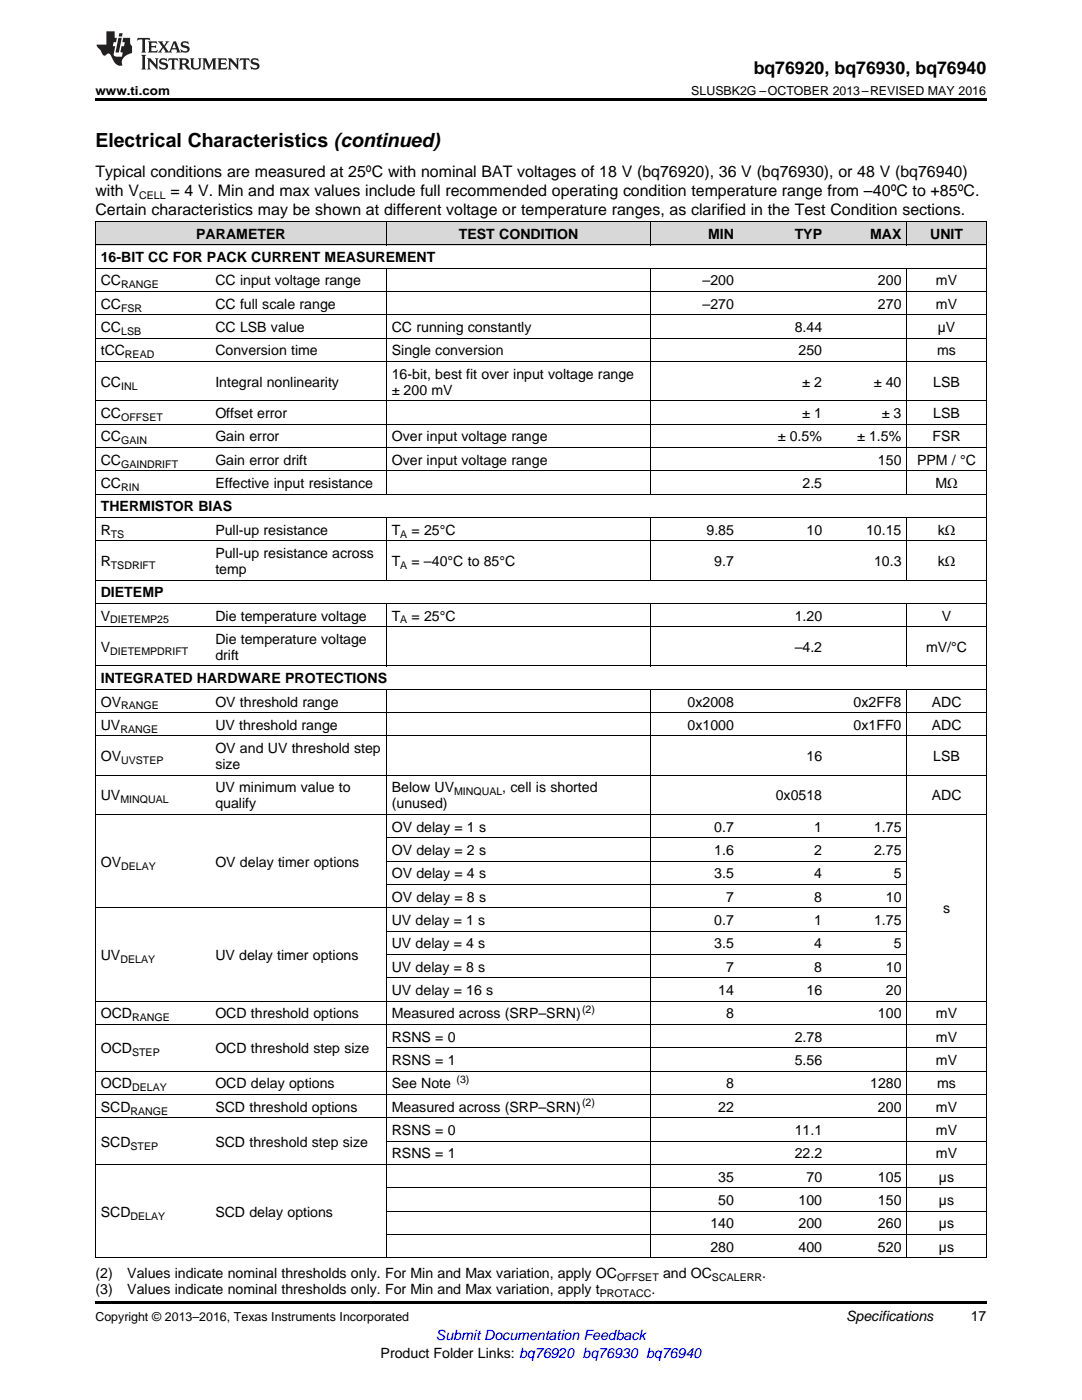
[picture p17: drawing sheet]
<svg xmlns="http://www.w3.org/2000/svg" width="216mm" height="279mm" viewBox="0 0 216 279" stroke-linecap="round" stroke-linejoin="round" font-family="sans-serif">
<defs><g id="words">
<text font-size="3.9" x="19" y="29.3">Electrical Characteristics (continued)</text>
<text font-size="3.5" x="150.4" y="14.8">bq76920, bq76930, bq76940</text>
<g font-size="3.2">
<text x="19" y="35.2">Typical conditions are measured at 25ºC with nominal BAT voltages of 18 V (bq76920), 36 V (bq76930), or 48 V (bq76940)</text>
<text x="19" y="39.1">with V</text>
<text x="34" y="39.1">= 4 V. Min and max values include full recommended operating condition temperature range from –40ºC to +85ºC.</text>
<text x="19" y="43">Certain characteristics may be shown at different voltage or temperature ranges, as clarified in the Test Condition sections.</text>
</g>
<g font-size="2.8">
<text x="39.2" y="47.7">PARAMETER</text>
<text x="91.5" y="47.7">TEST CONDITION</text>
<text x="141.3" y="47.7">MIN</text>
<text x="158.6" y="47.7">TYP</text>
<text x="173.6" y="47.7">MAX</text>
<text x="185.6" y="47.7">UNIT</text>
<text x="20.1" y="52.3">16-BIT CC FOR PACK CURRENT MEASUREMENT</text>
<text x="20.1" y="57">CC</text>
<text x="43" y="57">CC input voltage range</text>
<text x="140.2" y="57">–200</text>
<text x="175.2" y="57">200</text>
<text x="186.8" y="57">mV</text>
<text x="20.1" y="61.6">CC</text>
<text x="43" y="61.6">CC full scale range</text>
<text x="140.2" y="61.6">–270</text>
<text x="175.2" y="61.6">270</text>
<text x="186.8" y="61.6">mV</text>
<text x="20.1" y="66.3">CC</text>
<text x="20.1" y="70.9">tCC</text>
<text x="43" y="66.3">CC LSB value</text>
<text x="43" y="70.9">Conversion time</text>
<text x="78.2" y="66.3">CC running constantly</text>
<text x="78.2" y="70.9">Single conversion</text>
<text x="158.6" y="66.3">8.44</text>
<text x="159.3" y="70.9">250</text>
<text x="187" y="70.9">ms</text>
<text x="187.1" y="66.3">µV</text>
<text x="20.1" y="77.2">CC</text>
<text x="43" y="77.2">Integral nonlinearity</text>
<text x="78.2" y="75.6">16-bit, best fit over input voltage range</text>
<text x="160.1" y="77.2">± 2</text>
<text x="174.4" y="77.2">± 40</text>
<text x="186.2" y="77.2">LSB</text>
<text x="20.1" y="83.4">CC</text>
<text x="43" y="83.4">Offset error</text>
<text x="78.2" y="78.8">± 200 mV</text>
<text x="160.1" y="83.4">± 1</text>
<text x="175.9" y="83.4">± 3</text>
<text x="186.2" y="83.4">LSB</text>
<text x="20.1" y="88.1">CC</text>
<text x="43" y="88.1">Gain error</text>
<text x="78.2" y="88.1">Over input voltage range</text>
<text x="155.2" y="88.1">± 0.5%</text>
<text x="171.1" y="88.1">± 1.5%</text>
<text x="186.1" y="88.1">FSR</text>
<text x="20.1" y="92.7">CC</text>
<text x="43" y="92.7">Gain error drift</text>
<text x="78.2" y="92.7">Over input voltage range</text>
<text x="175.2" y="92.7">150</text>
<text x="183" y="92.7">PPM / °C</text>
<text x="20.1" y="97.4">CC</text>
<text x="43" y="97.4">Effective input resistance</text>
<text x="160.1" y="97.4">2.5</text>
<text x="186.7" y="97.4">MΩ</text>
<text x="20.1" y="102.1">THERMISTOR BIAS</text>
<text x="20.1" y="106.7">R</text>
<text x="43" y="106.7">Pull-up resistance</text>
<text x="78.2" y="106.7">T</text>
<text x="82.1" y="106.7">= 25°C</text>
<text x="141" y="106.7">9.85</text>
<text x="160.9" y="106.7">10</text>
<text x="172.8" y="106.7">10.15</text>
<text x="187.1" y="106.7">kΩ</text>
<text x="20.1" y="113">R</text>
<text x="43" y="111.4">Pull-up resistance across</text>
<text x="78.2" y="113">T</text>
<text x="82.1" y="113">= –40°C to 85°C</text>
<text x="142.5" y="113">9.7</text>
<text x="174.4" y="113">10.3</text>
<text x="187.1" y="113">kΩ</text>
<text x="20.1" y="119.2">DIETEMP</text>
<text x="43" y="114.5">temp</text>
<text x="20.1" y="123.9">V</text>
<text x="43" y="123.9">Die temperature voltage</text>
<text x="78.2" y="123.9">T</text>
<text x="82.1" y="123.9">= 25°C</text>
<text x="158.6" y="123.9">1.20</text>
<text x="187.9" y="123.9">V</text>
<text x="20.1" y="130.1">V</text>
<text x="43" y="128.5">Die temperature voltage</text>
<text x="43" y="131.7">drift</text>
<text x="158.6" y="130.1">–4.2</text>
<text x="184.8" y="130.1">mV/°C</text>
<text x="20.1" y="136.3">INTEGRATED HARDWARE PROTECTIONS</text>
<text x="20.1" y="141">OV</text>
<text x="43" y="141">OV threshold range</text>
<text x="137.2" y="141">0x2008</text>
<text x="170.3" y="141">0x2FF8</text>
<text x="185.9" y="141">ADC</text>
<text x="20.1" y="145.7">UV</text>
<text x="43" y="145.7">UV threshold range</text>
<text x="137.2" y="145.7">0x1000</text>
<text x="170.3" y="145.7">0x1FF0</text>
<text x="185.9" y="145.7">ADC</text>
<text x="20.1" y="151.9">OV</text>
<text x="43" y="150.3">OV and UV threshold step</text>
<text x="43" y="153.5">size</text>
<text x="160.9" y="151.9">16</text>
<text x="186.2" y="151.9">LSB</text>
<text x="20.1" y="159.7">UV</text>
<text x="43" y="158.2">UV minimum value to</text>
<text x="43" y="161.3">qualify</text>
<text x="78.2" y="158.2">Below UV</text>
<text x="78.2" y="161.3">(unused)</text>
<text x="100.2" y="158.2">, cell is shorted</text>
<text x="154.8" y="159.7">0x0518</text>
<text x="185.9" y="159.7">ADC</text>
<text x="78.2" y="166">OV delay = 1 s</text>
<text x="142.5" y="166">0.7</text>
<text x="162.5" y="166">1</text>
<text x="174.4" y="166">1.75</text>
<text x="20.1" y="173">OV</text>
<text x="43" y="173">OV delay timer options</text>
<text x="78.2" y="170.6">OV delay = 2 s</text>
<text x="142.5" y="170.6">1.6</text>
<text x="162.5" y="170.6">2</text>
<text x="174.4" y="170.6">2.75</text>
<text x="78.2" y="175.3">OV delay = 4 s</text>
<text x="78.2" y="180">OV delay = 8 s</text>
<text x="142.5" y="175.3">3.5</text>
<text x="144.9" y="180">7</text>
<text x="162.5" y="175.3">4</text>
<text x="162.5" y="180">8</text>
<text x="176.8" y="180">10</text>
<text x="178.3" y="175.3">5</text>
<text x="78.2" y="184.6">UV delay = 1 s</text>
<text x="142.5" y="184.6">0.7</text>
<text x="162.5" y="184.6">1</text>
<text x="174.4" y="184.6">1.75</text>
<text x="188.2" y="182.3">s</text>
<text x="20.1" y="191.6">UV</text>
<text x="43" y="191.6">UV delay timer options</text>
<text x="78.2" y="189.3">UV delay = 4 s</text>
<text x="142.5" y="189.3">3.5</text>
<text x="162.5" y="189.3">4</text>
<text x="178.3" y="189.3">5</text>
<text x="78.2" y="193.9">UV delay = 8 s</text>
<text x="144.9" y="193.9">7</text>
<text x="162.5" y="193.9">8</text>
<text x="176.8" y="193.9">10</text>
<text x="20.1" y="203.2">OCD</text>
<text x="43" y="203.2">OCD threshold options</text>
<text x="78.2" y="198.6">UV delay = 16 s</text>
<text x="78.2" y="203.2">Measured across (SRP–SRN)</text>
<text x="143.3" y="198.6">14</text>
<text x="144.9" y="203.2">8</text>
<text x="160.9" y="198.6">16</text>
<text x="175.2" y="203.2">100</text>
<text x="176.8" y="198.6">20</text>
<text x="186.8" y="203.2">mV</text>
<text x="78.2" y="207.9">RSNS = 0</text>
<text x="158.6" y="207.9">2.78</text>
<text x="186.8" y="207.9">mV</text>
<text x="20.1" y="210.2">OCD</text>
<text x="43" y="210.2">OCD threshold step size</text>
<text x="78.2" y="212.5">RSNS = 1</text>
<text x="158.6" y="212.5">5.56</text>
<text x="186.8" y="212.5">mV</text>
<text x="20.1" y="217.2">OCD</text>
<text x="20.1" y="221.9">SCD</text>
<text x="43" y="217.2">OCD delay options</text>
<text x="43" y="221.9">SCD threshold options</text>
<text x="78.2" y="217.2">See Note</text>
<text x="78.2" y="221.9">Measured across (SRP–SRN)</text>
<text x="143.3" y="221.9">22</text>
<text x="144.9" y="217.2">8</text>
<text x="173.6" y="217.2">1280</text>
<text x="175.2" y="221.9">200</text>
<text x="186.8" y="221.9">mV</text>
<text x="187" y="217.2">ms</text>
<text x="78.2" y="226.5">RSNS = 0</text>
<text x="158.6" y="226.5">11.1</text>
<text x="186.8" y="226.5">mV</text>
<text x="20.1" y="228.8">SCD</text>
<text x="43" y="228.8">SCD threshold step size</text>
<text x="78.2" y="231.2">RSNS = 1</text>
<text x="158.6" y="231.2">22.2</text>
<text x="186.8" y="231.2">mV</text>
<text x="143.3" y="235.8">35</text>
<text x="160.9" y="235.8">70</text>
<text x="175.2" y="235.8">105</text>
<text x="187.4" y="235.8">µs</text>
<text x="20.1" y="242.8">SCD</text>
<text x="43" y="242.8">SCD delay options</text>
<text x="141.7" y="245.1">140</text>
<text x="143.3" y="240.5">50</text>
<text x="159.3" y="240.5">100</text>
<text x="159.3" y="245.1">200</text>
<text x="175.2" y="240.5">150</text>
<text x="175.2" y="245.1">260</text>
<text x="187.4" y="240.5">µs</text>
<text x="187.4" y="245.1">µs</text>
<text x="141.7" y="249.8">280</text>
<text x="159.3" y="249.8">400</text>
<text x="175.2" y="249.8">520</text>
<text x="187.4" y="249.8">µs</text>
<text x="19" y="255.1">(2)</text>
<text x="25.4" y="255.1">Values indicate nominal thresholds only. For Min and Max variation, apply OC</text>
<text x="132.3" y="255.1">and OC</text>
<text x="152.1" y="255.1">.</text>
<text x="19" y="258.2">(3)</text>
<text x="25.4" y="258.2">Values indicate nominal thresholds only. For Min and Max variation, apply t</text>
<text x="130" y="258.2">.</text>
<text x="168.8" y="263.6">Specifications</text>
<text x="193.7" y="263.6">17</text>
<text x="76" y="270.9">Product Folder Links: bq76920 bq76930 bq76940</text>
</g>
<text font-size="2.8" fill="#00f" x="87" y="267.4">Submit Documentation Feedback</text>
<g font-size="2.5">
<text x="19" y="19">www.ti.com</text>
<text x="137.9" y="19">SLUSBK2G –OCTOBER 2013–REVISED MAY 2016</text>
<text x="19" y="263.6">Copyright © 2013–2016, Texas Instruments Incorporated</text>
</g>
<g font-size="2.1">
<text x="27.8" y="39.8">CELL</text>
<text x="24.2" y="57.5">RANGE</text>
<text x="24.2" y="62.2">FSR</text>
<text x="24.2" y="66.9">LSB</text>
<text x="24.9" y="71.5">READ</text>
<text x="24.2" y="77.8">INL</text>
<text x="24.2" y="84">OFFSET</text>
<text x="24.2" y="88.7">GAIN</text>
<text x="24.2" y="93.3">GAINDRIFT</text>
<text x="24.2" y="98">RIN</text>
<text x="22.1" y="107.3">TS</text>
<text x="79.9" y="107.3">A</text>
<text x="22.1" y="113.5">TSDRIFT</text>
<text x="79.9" y="113.5">A</text>
<text x="22" y="124.4">DIETEMP25</text>
<text x="79.9" y="124.4">A</text>
<text x="22" y="130.7">DIETEMPDRIFT</text>
<text x="24.2" y="141.6">RANGE</text>
<text x="24" y="146.2">RANGE</text>
<text x="24.2" y="152.5">UVSTEP</text>
<text x="24" y="160.3">MINQUAL</text>
<text x="90.6" y="158.7">MINQUAL</text>
<text x="24.2" y="173.5">DELAY</text>
<text x="24" y="192.2">DELAY</text>
<text x="26.4" y="203.8">RANGE</text>
<text x="116.1" y="202.1">(2)</text>
<text x="26.4" y="210.8">STEP</text>
<text x="26.4" y="217.8">DELAY</text>
<text x="91.1" y="216.1">(3)</text>
<text x="116.1" y="220.7">(2)</text>
<text x="26" y="222.4">RANGE</text>
<text x="26" y="229.4">STEP</text>
<text x="26" y="243.4">DELAY</text>
<text x="123.1" y="255.6">OFFSET</text>
<text x="142.1" y="255.6">SCALERR</text>
<text x="119.7" y="258.8">PROTACC</text>
</g>
</g></defs>
<g fill="#d8d8d8">
<path d="M19 44.3h22.9v4.6h-22.9z"/>
<path d="M41.9 44.3h35.2v4.6h-35.2z"/>
<path d="M77.1 44.3h52.8v4.6h-52.8z"/>
<path d="M129.9 44.3h17.6v4.6h-17.6z"/>
<path d="M147.5 44.3h17.6v4.6h-17.6z"/>
<path d="M165.1 44.3h15.9v4.6h-15.9z"/>
<path d="M181 44.3h15.8v4.6h-15.8z"/>
</g>
<path d="M19 19.5h177.8v.5h-177.8zM19 259.7h177.8v.5h-177.8z" fill="#000"/>
<g fill="none" stroke="#000" stroke-width=".2">
<path d="M19 58.2h177.8M19 53.5h177.8M19 48.9h177.8M19 44.2h177.8M19.1 44.3v206.8M77.1 44.3v4.6M77.1 53.6v45.1M129.9 44.3v4.6M129.9 53.6v45.1M180.9 44.3v4.6M180.9 53.6v45.1M196.8 44.3v206.8"/>
<path d="M19 80h177.8M19 72.2h177.8M19 67.5h177.8M19 62.8h177.8M19 98.6h177.8M19 94h177.8M19 89.3h177.8M19 84.6h177.8M19 115.8h177.8M19 107.9h177.8M19 103.3h177.8M77.1 103.3v12.5"/>
<path d="M129.9 103.3v12.5M180.9 103.3v12.5M19 137.6h177.8M19 132.9h177.8M19 125.1h177.8M19 120.4h177.8M77.1 120.5v12.5M77.1 137.6v113.5M129.9 120.5v12.5M129.9 137.6v113.5M180.9 120.5v12.5M180.9 137.6v113.5"/>
<path d="M19 154.7h177.8M19 146.9h177.8M19 142.2h177.8M19 162.5h177.8M77.1 176.5h103.9M77.1 171.9h103.9M77.1 167.2h103.9M19 199.8h177.8M19 181.2h162M77.1 195.1h103.9M77.1 190.5h103.9M77.1 185.8h103.9"/>
<path d="M19 218.4h177.8M19 213.8h177.8M19 204.5h177.8M77.1 209.1h119.7M19 232.4h177.8M19 223.1h177.8M77.1 237h119.7M77.1 227.7h119.7M19 251h177.8M77.1 246.4h119.7M77.1 241.7h119.7"/>
</g>
<g fill="#231f20">
<path d="M27.5 7.6l-.1 .5 .4-.2h.6v.1v2.1l-.2 .4h1l-.3-.4v-2.1l.1-.1h.5l.5 .2-.2-.5zM29.5 8.3l.2 .3v1.5l-.2 .4h1.8l.2-.6a1.04 1.04 0 0 1-1.3 .2v-.7h.6l.3 .2v-.6l-.3 .2h-.6v-.6l.8-.1 .4 .3-.2-.5zM31.5 8.3l.9 1.1-.9 1.1h.8l-.2-.2 .5-.7 .4 .7-.2 .2h1.5l-.1-.2 .1-.4h.9l.1 .4-.2 .2h1l-.3-.3-.7-1.9h-.5l-.9 2-.8-1 .9-1h-.8l.1 .3-.3 .5-.4-.6 .2-.2zM34.7 8.6l.4 1h-.7zM36.3 8.4a.63 .63 0 0 0-.2 .7 .63 .63 0 0 0 .6 .4l.6 .2 .1 .2a.75 .75 0 0 1-.7 .4 .75 .75 0 0 1-.6-.5l.1 .7 .1-.1a1.11 1.11 0 0 0 1.5-.6 1.13 1.13 0 0 0-1.2-.8l-.1-.4a1.04 1.04 0 0 1 1.2 .2l-.2-.5-.1 .1-.5-.2zM28.2 10.9l.2 .4v2.2l-.2 .4h1l-.3-.4v-2.2l.3-.4zM29.3 11.6l.3 .4v1.5l-.3 .4h.8l-.2-.4v-1.3l1.5 1.7v-1.9l.2-.4h-.7l.2 .4v.9l-1.1-1.3zM32 11.8a.62 .62 0 0 0-.2 .7 .62 .62 0 0 0 .6 .4l.6 .1 .1 .3a.76 .76 0 0 1-.7 .3 .76 .76 0 0 1-.6-.4l.1 .7 .1-.1a1.11 1.11 0 0 0 1.5-.6 1.13 1.13 0 0 0-1.2-.8l-.1-.4a1.04 1.04 0 0 1 1.2 .2l-.2-.6-.1 .1-.5-.1zM33.7 11.6l-.2 .6a.61 .61 0 0 1 .8-.3v1.6l-.2 .4h.9l-.2-.4v-1.6a.63 .63 0 0 1 .8 .3l-.2-.6zM35.6 11.6l.3 .4v1.5l-.3 .4h1l-.2-.2v-.8l.5 .2a.76 .76 0 0 0 1.2 .7l-1-1a.58 .58 0 0 0 .6-.5 .58 .58 0 0 0-.5-.6zM36.4 11.9h.1a.45 .45 0 0 1 .5 .1 .45 .45 0 0 1 .1 .5l-.7 .2zM37.9 11.6l.2 .2a2.17 2.17 0 0 0 .3 1.9 .99 .99 0 0 0 1.6-.6v-1.1l.2-.4h-.7l.2 .2a1.92 1.92 0 0 1-.2 1.8 .6 .6 0 0 1-.9-.5v-1.1l.2-.4zM40.4 11.6l.2 .4v1.5l-.2 .4h.7l-.2-.4v-1.4l.8 1.8 .8-1.8v1.4l-.2 .4h.9l-.2-.4v-1.5l.2-.4h-.8l-.6 1.5-.6-1.5zM43.4 11.6l.2 .4v1.5l-.2 .4h1.8l.2-.6a1.04 1.04 0 0 1-1.3 .1v-.6h.5l.4 .2v-.6l-.4 .2h-.5v-.7h.8l.3 .3-.1-.6zM45.5 11.6l.2 .4v1.5l-.2 .4h.7l-.2-.4v-1.3l1.5 1.7v-1.9l.2-.4h-.7l.2 .4v.9l-1.1-1.3zM47.9 11.6l-.1 .6a.61 .61 0 0 1 .8-.3v1.6l-.3 .4h1l-.3-.4 .1-1.6a.63 .63 0 0 1 .7 .3l-.1-.6zM50.2 11.8a.62 .62 0 0 0-.2 .7 .62 .62 0 0 0 .6 .4l.6 .1 .2 .3a.76 .76 0 0 1-.8 .3 .76 .76 0 0 1-.6-.4l.1 .7 .2-.1a1.11 1.11 0 0 0 1.5-.6 1.13 1.13 0 0 0-1.3-.8l-.1-.4a1.04 1.04 0 0 1 1.2 .2l-.1-.6-.2 .1-.5-.1z"/>
<path d="M21.2 6.3v2.6h-1.9l.1 .4 .7 .9a.91 .91 0 0 0 1 .8 .56 .56 0 0 1 .5-.3 .56 .56 0 0 1 .5 .3l.4 .8a1.53 1.53 0 0 0 1.9 1.2 1.54 1.54 0 0 1 1-2.1l.9-.3v-1.4a1.52 1.52 0 0 1-.3-1.6h-1.4l-.2 .8h.5l-.2 .8h-.4l-.2 1v.2l.4 .1-.2 .8a1.93 1.93 0 0 1-1.6-.3l.3-1.8h-.5l.2-.8h.4l.2-.8h-.4v-1.3zM23.6 7.6l-.6 2.9h.7l.6-2.9zM23.8 6.6l-.1 .7h.6l.2-.7z"/>
</g>
<use href="#words"/>
</svg>
